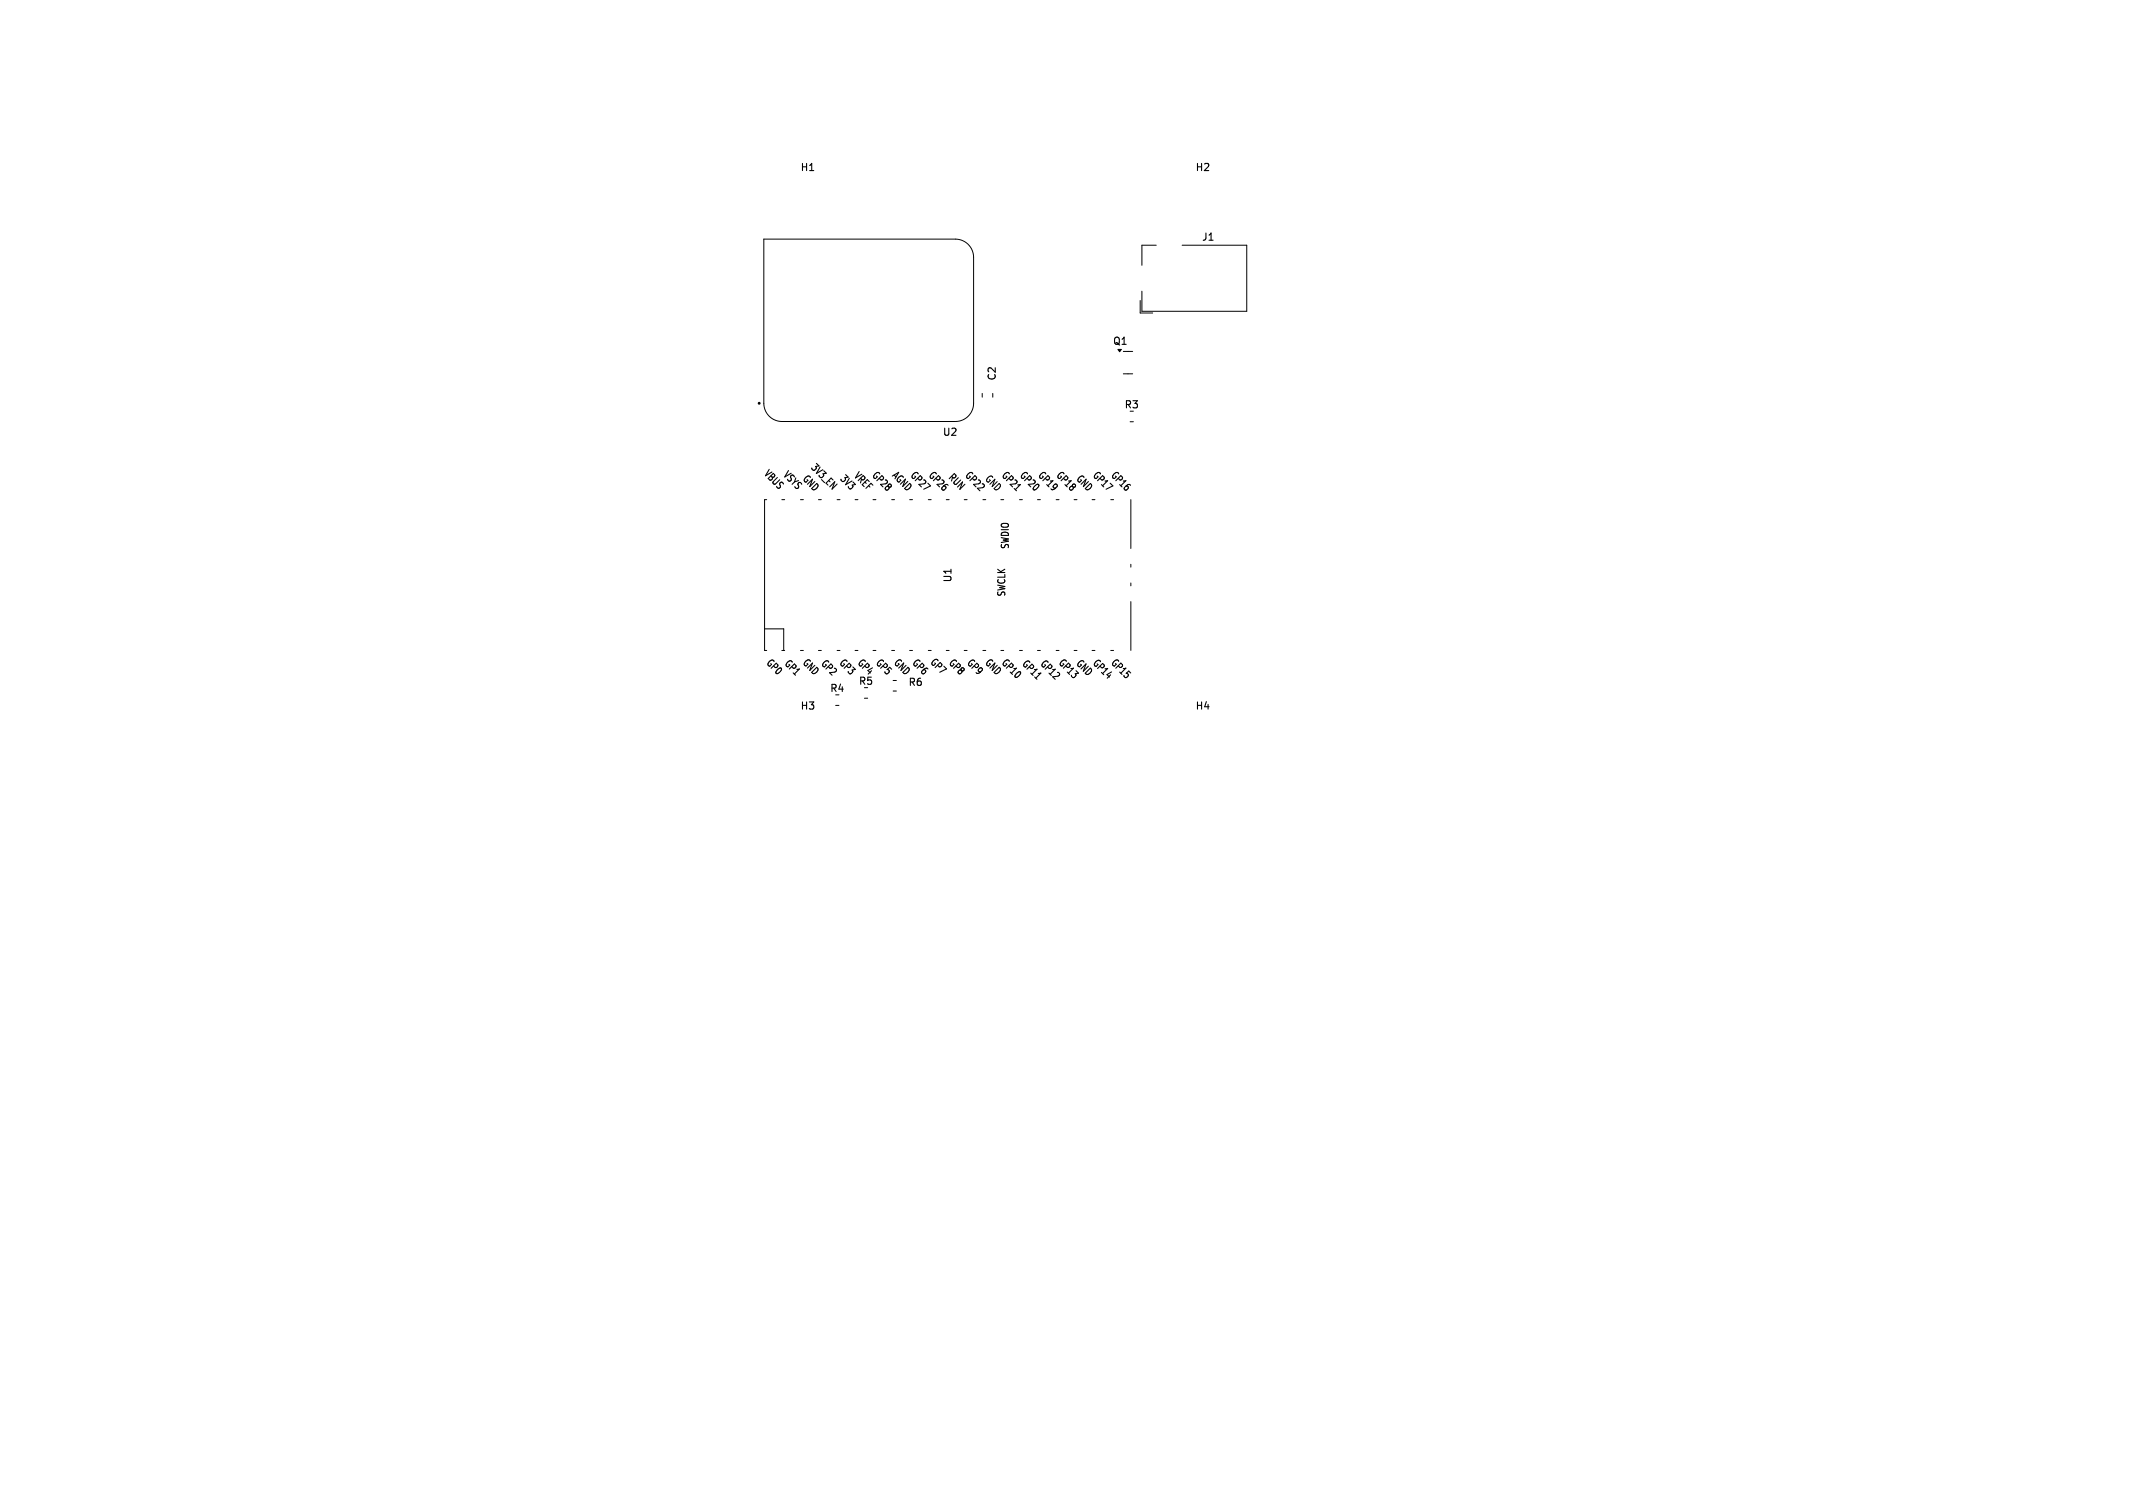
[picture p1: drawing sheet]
<svg xmlns="http://www.w3.org/2000/svg" width="297mm" height="210mm" viewBox="0 0 297 210" stroke-linecap="round" stroke-linejoin="round" font-family="sans-serif">
<defs><g id="words">
<g font-size="1.4">
<text x="111.4" y="24">H1</text>
<text x="166.4" y="24">H2</text>
<text x="167.3" y="33.7">J1</text>
<text x="138.8" y="53.1" transform="rotate(-90 138.8 53.1)">C2</text>
<text x="154.9" y="48.2">Q1</text>
<text x="156.5" y="57.1">R3</text>
<text x="112.6" y="65.2" transform="rotate(45 112.6 65.2)">3V3_EN</text>
<text x="131.2" y="60.9">U2</text>
<text x="106.1" y="66.1" transform="rotate(45 106.1 66.1)">VBUS</text>
<text x="108.7" y="66.3" transform="rotate(45 108.7 66.3)">VSYS</text>
<text x="111.4" y="66.8" transform="rotate(45 111.4 66.8)">GND</text>
<text x="116.7" y="66.8" transform="rotate(45 116.7 66.8)">3V3</text>
<text x="118.6" y="66.4" transform="rotate(45 118.6 66.4)">VREF</text>
<text x="121.1" y="66.3" transform="rotate(45 121.1 66.3)">GP28</text>
<text x="123.9" y="66.3" transform="rotate(45 123.9 66.3)">AGND</text>
<text x="126.4" y="66.3" transform="rotate(45 126.4 66.3)">GP27</text>
<text x="129" y="66.3" transform="rotate(45 129 66.3)">GP26</text>
<text x="131.7" y="66.6" transform="rotate(45 131.7 66.6)">RUN</text>
<text x="134.1" y="66.3" transform="rotate(45 134.1 66.3)">GP22</text>
<text x="136.9" y="66.8" transform="rotate(45 136.9 66.8)">GND</text>
<text x="139.1" y="66.3" transform="rotate(45 139.1 66.3)">GP21</text>
<text x="141.7" y="66.3" transform="rotate(45 141.7 66.3)">GP20</text>
<text x="144.2" y="66.3" transform="rotate(45 144.2 66.3)">GP19</text>
<text x="146.8" y="66.3" transform="rotate(45 146.8 66.3)">GP18</text>
<text x="149.5" y="66.8" transform="rotate(45 149.5 66.8)">GND</text>
<text x="151.8" y="66.3" transform="rotate(45 151.8 66.3)">GP17</text>
<text x="154.4" y="66.3" transform="rotate(45 154.4 66.3)">GP16</text>
<text x="140.7" y="76.6" transform="rotate(-90 140.7 76.6)">SWDIO</text>
<text x="132.7" y="81.2" transform="rotate(-90 132.7 81.2)">U1</text>
<text x="140.2" y="83.2" transform="rotate(-90 140.2 83.2)">SWCLK</text>
<text x="106.4" y="92.5" transform="rotate(45 106.4 92.5)">GP0</text>
<text x="108.9" y="92.6" transform="rotate(45 108.9 92.6)">GP1</text>
<text x="111.4" y="92.4" transform="rotate(45 111.4 92.4)">GND</text>
<text x="114" y="92.6" transform="rotate(45 114 92.6)">GP2</text>
<text x="116.5" y="92.5" transform="rotate(45 116.5 92.5)">GP3</text>
<text x="119.1" y="92.5" transform="rotate(45 119.1 92.5)">GP4</text>
<text x="119.5" y="95.6">R5</text>
<text x="121.6" y="92.5" transform="rotate(45 121.6 92.5)">GP5</text>
<text x="124.1" y="92.4" transform="rotate(45 124.1 92.4)">GND</text>
<text x="126.4" y="95.7">R6</text>
<text x="126.7" y="92.5" transform="rotate(45 126.7 92.5)">GP6</text>
<text x="129.2" y="92.4" transform="rotate(45 129.2 92.4)">GP7</text>
<text x="131.8" y="92.5" transform="rotate(45 131.8 92.5)">GP8</text>
<text x="134.3" y="92.5" transform="rotate(45 134.3 92.5)">GP9</text>
<text x="136.8" y="92.4" transform="rotate(45 136.8 92.4)">GND</text>
<text x="139.1" y="92.4" transform="rotate(45 139.1 92.4)">GP10</text>
<text x="142" y="92.6" transform="rotate(45 142 92.6)">GP11</text>
<text x="144.5" y="92.6" transform="rotate(45 144.5 92.6)">GP12</text>
<text x="147.1" y="92.4" transform="rotate(45 147.1 92.4)">GP13</text>
<text x="149.5" y="92.5" transform="rotate(45 149.5 92.5)">GND</text>
<text x="151.8" y="92.5" transform="rotate(45 151.8 92.5)">GP14</text>
<text x="154.4" y="92.4" transform="rotate(45 154.4 92.4)">GP15</text>
<text x="111.4" y="99">H3</text>
<text x="115.5" y="96.6">R4</text>
<text x="166.4" y="99">H4</text>
</g>
</g></defs>
<g fill="none" stroke="#000" stroke-width=".14">
<path d="M106.4 33.3h26.6a2.54 2.54 0 0 1 2.6 2.5v20.4a2.54 2.54 0 0 1-2.6 2.5h-24.1a2.54 2.54 0 0 1-2.5-2.5zM161 34.2h-2v2.8M164.6 34.2h9v9.2h-14.6v-2.8M136.8 54.8v.5M138.2 54.8v.5M156.4 48.9h1.3M156.4 52.1h1.3M157.4 58.7h.4M158.8 41.9v1.7h1.7M106.8 69.6h-.3v21h.3M108.9 69.6h.4M111.5 69.6h.4"/>
<path d="M114 69.6h.4M116.6 69.6h.4M119.1 69.6h.4M121.6 69.6h.4M124.2 69.6h.4M126.7 69.6h.4M129.3 69.6h.4M131.8 69.6h.4M134.3 69.6h.4M136.9 69.6h.4M139.4 69.6h.4M142 69.6h.4"/>
<path d="M144.5 69.6h.4M147.1 69.6h.4M149.6 69.6h.4M152.1 69.6h.4M154.7 69.6h.4M157.5 69.6v6.8M157.5 78.6v.4M106.5 87.6h2.6v3M108.9 90.6h.4M111.5 90.6h.4M114 90.6h.4M116.4 98.2h.4"/>
<path d="M116.6 90.6h.4M119.1 90.6h.4M120.4 97.2h.4M121.6 90.6h.4M124.2 90.6h.4M124.4 94.8h.4M124.4 96.2h.4M126.7 90.6h.4M129.3 90.6h.4M131.8 90.6h.4M134.3 90.6h.4M136.9 90.6h.4"/>
<path d="M139.4 90.6h.4M142 90.6h.4M144.5 90.6h.4M147.1 90.6h.4M149.6 90.6h.4M152.1 90.6h.4M154.7 90.6h.4M157.5 81.2v.4M157.5 83.8v6.8"/>
</g>
<circle cx="105.7" cy="56.2" r=".1" fill="none" stroke="#000" stroke-width=".2"/>
<path d="M155.7 48.7h.4l-.2 .3z" fill="#000" stroke="#000" stroke-width=".14"/>
<use href="#words"/>
</svg>
